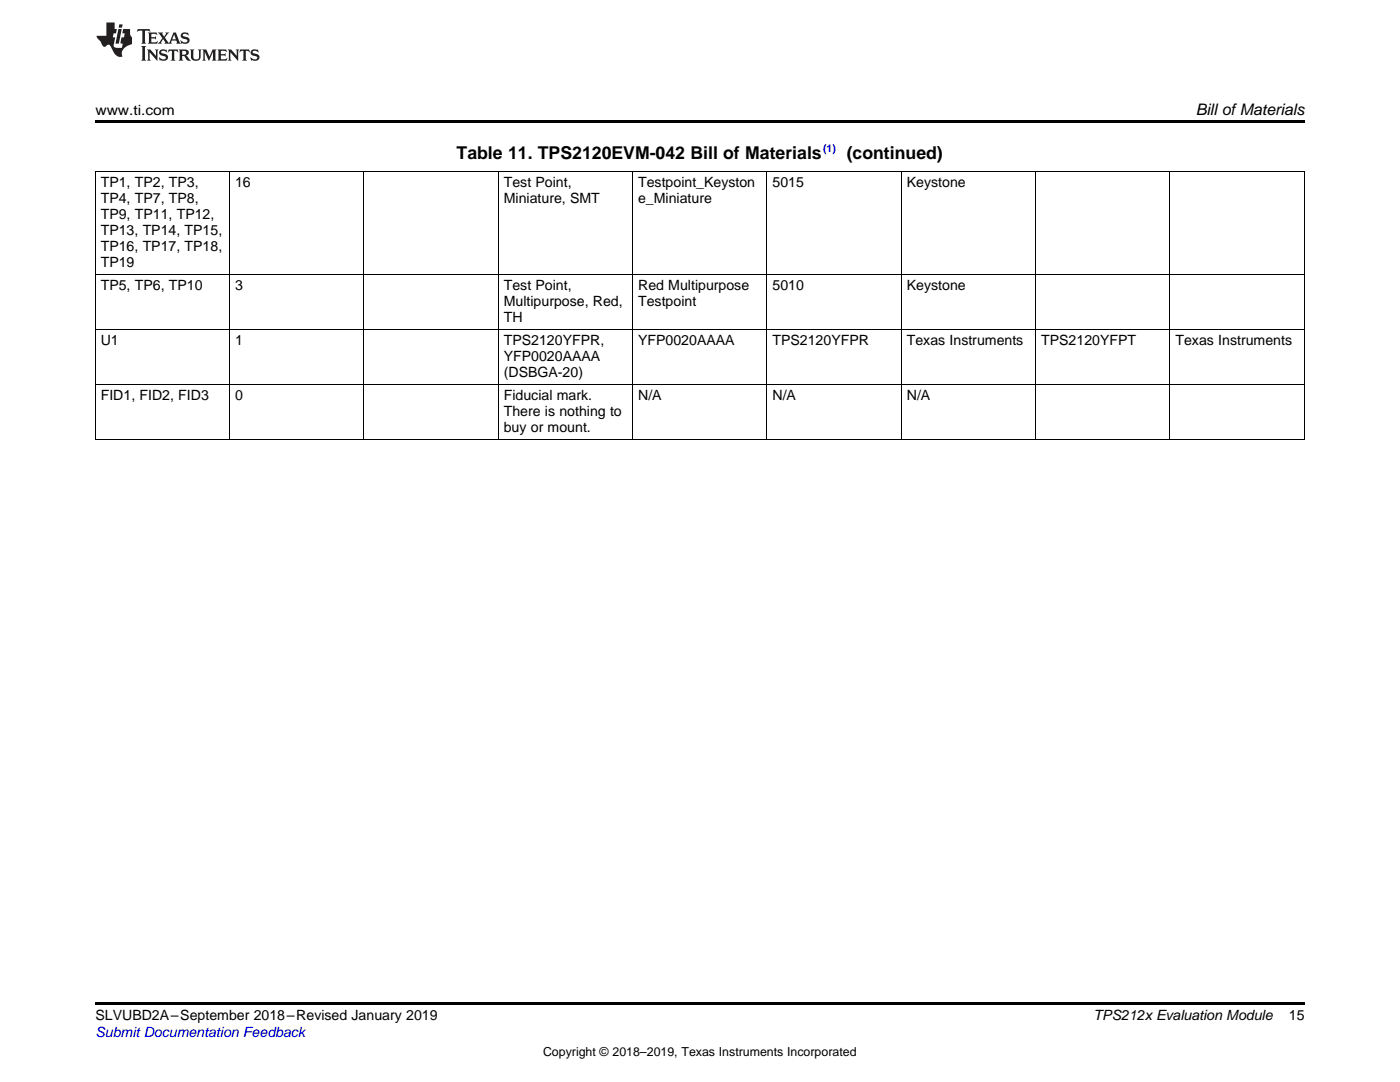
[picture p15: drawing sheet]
<svg xmlns="http://www.w3.org/2000/svg" width="279mm" height="216mm" viewBox="0 0 279 216" stroke-linecap="round" stroke-linejoin="round" font-family="sans-serif">
<defs><g id="words">
<g font-size="3.5">
<text x="91.1" y="31.8">Table 11. TPS2120EVM-042 Bill of Materials</text>
<text x="169" y="31.8">(continued)</text>
</g>
<text font-size="3.2" x="238.7" y="23">Bill ofMaterials</text>
<g font-size="2.8">
<text x="19" y="23">www.ti.com</text>
<text x="20.1" y="37.4">TP1, TP2, TP3,</text>
<text x="20.1" y="40.5">TP4, TP7, TP8,</text>
<text x="46.9" y="37.4">16</text>
<text x="100.5" y="37.4">Test Point,</text>
<text x="100.5" y="40.5">Miniature, SMT</text>
<text x="127.4" y="37.4">Testpoint_Keyston</text>
<text x="127.4" y="40.5">e_Miniature</text>
<text x="154.2" y="37.4">5015</text>
<text x="181" y="37.4">Keystone</text>
<text x="20.1" y="43.7">TP9, TP11, TP12,</text>
<text x="20.1" y="46.9">TP13, TP14, TP15,</text>
<text x="20.1" y="50.1">TP16, TP17, TP18,</text>
<text x="20.1" y="53.2">TP19</text>
<text x="20.1" y="57.9">TP5, TP6, TP10</text>
<text x="46.9" y="57.9">3</text>
<text x="100.5" y="57.9">Test Point,</text>
<text x="127.4" y="57.9">Red Multipurpose</text>
<text x="154.2" y="57.9">5010</text>
<text x="181" y="57.9">Keystone</text>
<text x="100.5" y="61.1">Multipurpose, Red,</text>
<text x="100.5" y="64.2">TH</text>
<text x="127.4" y="61.1">Testpoint</text>
<text x="20.1" y="68.9">U1</text>
<text x="46.9" y="68.9">1</text>
<text x="100.5" y="68.9">TPS2120YFPR,</text>
<text x="127.4" y="68.9">YFP0020AAAA</text>
<text x="154.2" y="68.9">TPS2120YFPR</text>
<text x="181" y="68.9">Texas Instruments</text>
<text x="207.8" y="68.9">TPS2120YFPT</text>
<text x="234.6" y="68.9">Texas Instruments</text>
<text x="100.5" y="72.1">YFP0020AAAA</text>
<text x="100.5" y="75.2">(DSBGA-20)</text>
<text x="20.1" y="79.9">FID1, FID2, FID3</text>
<text x="46.9" y="79.9">0</text>
<text x="100.5" y="79.9">Fiducial mark.</text>
<text x="100.5" y="83.1">There is nothing to</text>
<text x="127.4" y="79.9">N/A</text>
<text x="154.2" y="79.9">N/A</text>
<text x="181" y="79.9">N/A</text>
<text x="100.5" y="86.3">buy or mount.</text>
<text x="19" y="203.6">SLVUBD2A–September 2018–Revised January 2019</text>
<text x="218.3" y="203.6">TPS212x Evaluation Module</text>
<text x="257.2" y="203.5">15</text>
</g>
<text font-size="2.8" fill="#00f" x="19" y="206.9">Submit Documentation Feedback</text>
<text font-size="2.5" x="108.4" y="210.7">Copyright © 2018–2019, Texas Instruments Incorporated</text>
<text font-size="2.1" fill="#00f" x="164.2" y="30.4">(1)</text>
</g></defs>
<path d="M19 24h241.3v.6h-241.3zM19 200h241.3v.6h-241.3z" fill="#000"/>
<g fill="none" stroke="#000" stroke-width=".2">
<path d="M19 34.2h241.3M19.1 34.3v53.5M45.8 34.3v53.5M72.6 34.3v53.5M99.4 34.3v53.5M126.2 34.3v53.5M153.1 34.3v53.5M179.9 34.3v53.5M206.7 34.3v53.5M233.5 34.3v53.5M260.3 34.3v53.5M19 54.7h241.3"/>
<path d="M19 76.7h241.3M19 65.7h241.3M19 87.8h241.3"/>
</g>
<g fill="#231f20">
<path d="M27.5 5.8l-.1 .6 .4-.3h.6v.2v2.1l-.2 .3h1l-.3-.3v-2.1l.1-.2h.5l.5 .3-.2-.6zM29.5 6.5l.2 .4v1.5l-.2 .3h1.8l.2-.5a1.04 1.04 0 0 1-1.3 .1v-.6h.6l.3 .2v-.7l-.3 .2h-.6v-.6h.8l.4 .2-.2-.5zM31.5 6.5l.9 1.1-.9 1.1h.8l-.2-.2 .5-.7 .4 .7-.2 .2h1.5l-.1-.2 .1-.4h.9l.1 .4-.2 .2h1l-.3-.3-.7-1.9h-.5l-.9 2.1-.8-1.1 .9-1h-.8l.1 .3-.3 .5-.4-.6 .2-.2zM34.7 6.9l.4 .9h-.7zM36.3 6.6a.63 .63 0 0 0-.2 .7 .63 .63 0 0 0 .6 .4l.6 .2 .1 .2a.75 .75 0 0 1-.7 .4 .75 .75 0 0 1-.6-.5l.1 .7 .1-.1a1.11 1.11 0 0 0 1.5-.5 1.13 1.13 0 0 0-1.2-.9l-.1-.3a1.04 1.04 0 0 1 1.2 .2l-.2-.6-.1 .1-.5-.1zM28.2 9.2l.2 .3v2.2l-.2 .4h1l-.3-.4v-2.2l.3-.3zM29.3 9.9l.3 .3v1.5l-.3 .4h.8l-.2-.4v-1.3l1.5 1.7v-1.9l.2-.3h-.7l.2 .3v.9l-1.1-1.2zM32 10a.62 .62 0 0 0-.2 .7 .62 .62 0 0 0 .6 .4l.6 .2 .1 .2a.76 .76 0 0 1-.7 .4 .76 .76 0 0 1-.6-.5l.1 .7 .1-.1a1.11 1.11 0 0 0 1.5-.6 1.13 1.13 0 0 0-1.2-.8l-.1-.3a1.04 1.04 0 0 1 1.2 .1l-.2-.5-.1 .1-.5-.2zM33.7 9.9l-.2 .6a.61 .61 0 0 1 .8-.3v1.5l-.2 .4h.9l-.2-.4v-1.5a.63 .63 0 0 1 .8 .3l-.2-.6zM35.6 9.9l.3 .3v1.5l-.3 .4h1l-.2-.2v-.7l.5 .2a.76 .76 0 0 0 1.2 .6l-1-.9a.58 .58 0 0 0 .6-.6 .58 .58 0 0 0-.5-.6zM36.4 10.2l.1-.1a.45 .45 0 0 1 .5 .1 .45 .45 0 0 1 .1 .5l-.7 .2zM37.9 9.9l.2 .2a2.17 2.17 0 0 0 .3 1.9 .99 .99 0 0 0 1.6-.7v-1.1l.2-.3h-.7l.2 .2a1.92 1.92 0 0 1-.2 1.7 .6 .6 0 0 1-.9-.5v-1.1l.2-.3zM40.4 9.9l.2 .3v1.5l-.2 .4h.7l-.2-.4v-1.4l.8 1.8 .8-1.8v1.4l-.2 .4h.9l-.2-.4v-1.5l.2-.3h-.8l-.6 1.4-.6-1.4zM43.4 9.9l.2 .3v1.5l-.2 .4h1.8l.2-.6a1.04 1.04 0 0 1-1.3 .2v-.6h.5l.4 .1v-.6l-.4 .2h-.5v-.6h.8l.3 .2-.1-.5zM45.5 9.9l.2 .3v1.5l-.2 .4h.7l-.2-.4v-1.3l1.5 1.7v-1.9l.2-.3h-.7l.2 .3v.9l-1.1-1.2zM47.9 9.9l-.1 .6a.61 .61 0 0 1 .8-.3v1.5l-.3 .4h1l-.3-.4 .1-1.5a.63 .63 0 0 1 .7 .3l-.1-.6zM50.2 10a.62 .62 0 0 0-.2 .7 .62 .62 0 0 0 .6 .4l.6 .2 .2 .2a.76 .76 0 0 1-.8 .4 .76 .76 0 0 1-.6-.5l.1 .7 .2-.1a1.11 1.11 0 0 0 1.5-.6 1.13 1.13 0 0 0-1.3-.8l-.1-.3a1.04 1.04 0 0 1 1.2 .1l-.1-.5-.2 .1-.5-.2z"/>
<path d="M21.2 4.5v2.6h-1.9l.1 .4 .7 .9a.91 .91 0 0 0 1 .9 .56 .56 0 0 1 .5-.4 .56 .56 0 0 1 .5 .3l.4 .8a1.53 1.53 0 0 0 1.9 1.3 1.54 1.54 0 0 1 1-2.1l.9-.4v-1.4a1.52 1.52 0 0 1-.3-1.6h-1.4l-.2 .9h.5l-.2 .8h-.4l-.2 .9v.2l.4 .1-.2 .9a1.93 1.93 0 0 1-1.6-.3l.3-1.8h-.5l.2-.8h.4l.2-.9h-.4v-1.3zM23.6 5.8l-.6 2.9h.7l.6-2.9zM23.8 4.9l-.1 .6h.6l.2-.6z"/>
</g>
<use href="#words"/>
</svg>
